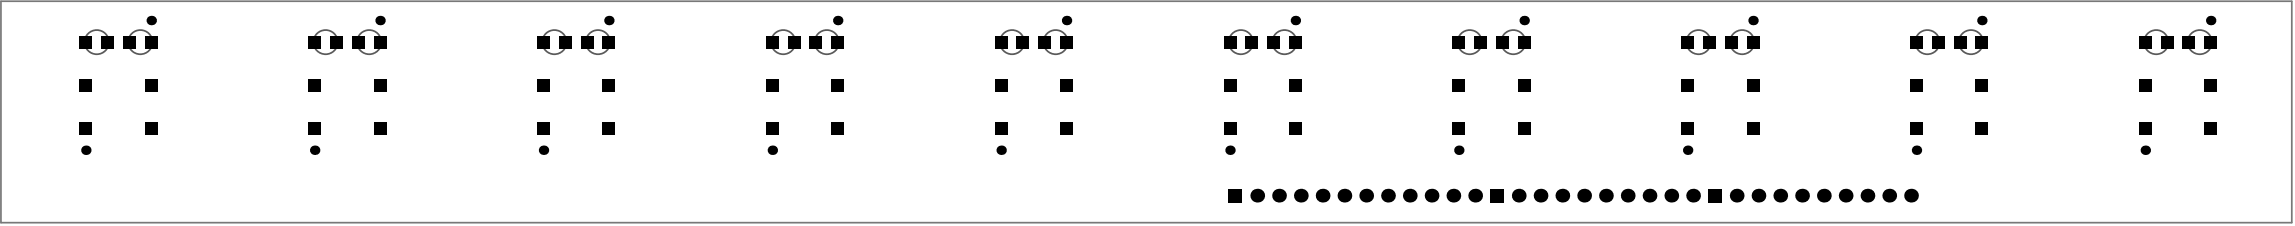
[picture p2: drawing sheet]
<svg xmlns="http://www.w3.org/2000/svg" width="890mm" height="87mm" viewBox="0 0 890 87" stroke-linecap="round" stroke-linejoin="round" font-family="sans-serif">
<path d="M.4 .5h888.8v85.7h-888.8z" fill="none" stroke="#787878" stroke-width=".66"/>
<g fill="none" stroke="#5a5a5a" stroke-width=".68">
<circle cx="37.6" cy="16.3" r="4.7"/>
<circle cx="54.5" cy="16.3" r="4.7"/>
<circle cx="126.3" cy="16.3" r="4.7"/>
<circle cx="143.3" cy="16.3" r="4.7"/>
<circle cx="215.1" cy="16.3" r="4.7"/>
<circle cx="232" cy="16.3" r="4.7"/>
<circle cx="303.9" cy="16.3" r="4.7"/>
<circle cx="320.8" cy="16.3" r="4.7"/>
<circle cx="392.7" cy="16.3" r="4.7"/>
<circle cx="409.6" cy="16.3" r="4.7"/>
<circle cx="481.5" cy="16.3" r="4.7"/>
<circle cx="498.4" cy="16.3" r="4.7"/>
<circle cx="570.2" cy="16.3" r="4.7"/>
<circle cx="587.2" cy="16.3" r="4.7"/>
<circle cx="659" cy="16.3" r="4.7"/>
<circle cx="675.9" cy="16.3" r="4.7"/>
<circle cx="747.8" cy="16.3" r="4.7"/>
<circle cx="764.7" cy="16.3" r="4.7"/>
<circle cx="836.6" cy="16.3" r="4.7"/>
<circle cx="853.5" cy="16.3" r="4.7"/>
</g>
<g fill="#000">
<circle cx="58.7" cy="7.9" r="1.83"/>
<circle cx="147.5" cy="7.9" r="1.83"/>
<circle cx="236.2" cy="7.9" r="1.83"/>
<circle cx="325" cy="7.9" r="1.83"/>
<circle cx="413.8" cy="7.9" r="1.83"/>
<circle cx="502.6" cy="7.9" r="1.83"/>
<circle cx="591.4" cy="7.9" r="1.83"/>
<circle cx="680.1" cy="7.9" r="1.83"/>
<circle cx="768.9" cy="7.9" r="1.83"/>
<circle cx="857.7" cy="7.9" r="1.83"/>
<circle cx="33.3" cy="58.2" r="1.83"/>
<circle cx="122.1" cy="58.2" r="1.83"/>
<circle cx="210.9" cy="58.2" r="1.83"/>
<circle cx="299.7" cy="58.2" r="1.83"/>
<circle cx="388.4" cy="58.2" r="1.83"/>
<circle cx="477.2" cy="58.2" r="1.83"/>
<circle cx="566" cy="58.2" r="1.83"/>
<circle cx="654.8" cy="58.2" r="1.83"/>
<circle cx="743.6" cy="58.2" r="1.83"/>
<circle cx="832.3" cy="58.2" r="1.83"/>
<circle cx="487.8" cy="75.7" r="2.66"/>
<circle cx="496.2" cy="75.7" r="2.66"/>
<circle cx="504.7" cy="75.7" r="2.66"/>
<circle cx="513.2" cy="75.7" r="2.66"/>
<circle cx="521.6" cy="75.7" r="2.66"/>
<circle cx="530.1" cy="75.7" r="2.66"/>
<circle cx="538.5" cy="75.7" r="2.66"/>
<circle cx="547" cy="75.7" r="2.66"/>
<circle cx="555.4" cy="75.7" r="2.66"/>
<circle cx="563.9" cy="75.7" r="2.66"/>
<circle cx="572.3" cy="75.7" r="2.66"/>
<circle cx="589.2" cy="75.7" r="2.66"/>
<circle cx="597.7" cy="75.7" r="2.66"/>
<circle cx="606.2" cy="75.7" r="2.66"/>
<circle cx="614.6" cy="75.7" r="2.66"/>
<circle cx="623.1" cy="75.7" r="2.66"/>
<circle cx="631.5" cy="75.7" r="2.66"/>
<circle cx="640" cy="75.7" r="2.66"/>
<circle cx="648.4" cy="75.7" r="2.66"/>
<circle cx="656.9" cy="75.7" r="2.66"/>
<circle cx="673.8" cy="75.7" r="2.66"/>
<circle cx="682.3" cy="75.7" r="2.66"/>
<circle cx="690.7" cy="75.7" r="2.66"/>
<circle cx="699.2" cy="75.7" r="2.66"/>
<circle cx="707.6" cy="75.7" r="2.66"/>
<circle cx="716.1" cy="75.7" r="2.66"/>
<circle cx="724.5" cy="75.7" r="2.66"/>
<circle cx="733" cy="75.7" r="2.66"/>
<circle cx="741.4" cy="75.7" r="2.66"/>
</g>
<g fill="#000">
<path d="M30.9 14h4.8v4.7h-4.8z" fill-rule="evenodd"/>
<path d="M39.4 14h4.7v4.7h-4.7z" fill-rule="evenodd"/>
<path d="M47.9 14h4.7v4.7h-4.7z" fill-rule="evenodd"/>
<path d="M56.3 14h4.7v4.7h-4.7z" fill-rule="evenodd"/>
<path d="M119.7 14h4.8v4.7h-4.8z" fill-rule="evenodd"/>
<path d="M128.2 14h4.7v4.7h-4.7z" fill-rule="evenodd"/>
<path d="M136.6 14h4.8v4.7h-4.8z" fill-rule="evenodd"/>
<path d="M145.1 14h4.7v4.7h-4.7z" fill-rule="evenodd"/>
<path d="M208.5 14h4.7v4.7h-4.7z" fill-rule="evenodd"/>
<path d="M217 14h4.7v4.7h-4.7z" fill-rule="evenodd"/>
<path d="M225.4 14h4.8v4.7h-4.8z" fill-rule="evenodd"/>
<path d="M233.9 14h4.7v4.7h-4.7z" fill-rule="evenodd"/>
<path d="M297.3 14h4.7v4.7h-4.7z" fill-rule="evenodd"/>
<path d="M305.7 14h4.8v4.7h-4.8z" fill-rule="evenodd"/>
<path d="M314.2 14h4.7v4.7h-4.7z" fill-rule="evenodd"/>
<path d="M322.7 14h4.7v4.7h-4.7z" fill-rule="evenodd"/>
<path d="M386.1 14h4.7v4.7h-4.7z" fill-rule="evenodd"/>
<path d="M394.5 14h4.8v4.7h-4.8z" fill-rule="evenodd"/>
<path d="M403 14h4.7v4.7h-4.7z" fill-rule="evenodd"/>
<path d="M411.4 14h4.8v4.7h-4.8z" fill-rule="evenodd"/>
<path d="M474.8 14h4.8v4.7h-4.8z" fill-rule="evenodd"/>
<path d="M483.3 14h4.7v4.7h-4.7z" fill-rule="evenodd"/>
<path d="M491.8 14h4.7v4.7h-4.7z" fill-rule="evenodd"/>
<path d="M500.2 14h4.7v4.7h-4.7z" fill-rule="evenodd"/>
<path d="M563.6 14h4.8v4.7h-4.8z" fill-rule="evenodd"/>
<path d="M572.1 14h4.7v4.7h-4.7z" fill-rule="evenodd"/>
<path d="M580.5 14h4.8v4.7h-4.8z" fill-rule="evenodd"/>
<path d="M589 14h4.7v4.7h-4.7z" fill-rule="evenodd"/>
<path d="M652.4 14h4.7v4.7h-4.7z" fill-rule="evenodd"/>
<path d="M660.9 14h4.7v4.7h-4.7z" fill-rule="evenodd"/>
<path d="M669.3 14h4.8v4.7h-4.8z" fill-rule="evenodd"/>
<path d="M677.8 14h4.7v4.7h-4.7z" fill-rule="evenodd"/>
<path d="M741.2 14h4.7v4.7h-4.7z" fill-rule="evenodd"/>
<path d="M749.6 14h4.8v4.7h-4.8z" fill-rule="evenodd"/>
<path d="M758.1 14h4.7v4.7h-4.7z" fill-rule="evenodd"/>
<path d="M766.6 14h4.7v4.7h-4.7z" fill-rule="evenodd"/>
<path d="M830 14h4.7v4.7h-4.7z" fill-rule="evenodd"/>
<path d="M838.4 14h4.8v4.7h-4.8z" fill-rule="evenodd"/>
<path d="M846.9 14h4.7v4.7h-4.7z" fill-rule="evenodd"/>
<path d="M855.3 14h4.8v4.7h-4.8z" fill-rule="evenodd"/>
<path d="M30.8 30.6h5v4.9h-5z" fill-rule="evenodd"/>
<path d="M56.2 30.6h5v4.9h-5z" fill-rule="evenodd"/>
<path d="M119.6 30.6h5v4.9h-5z" fill-rule="evenodd"/>
<path d="M145 30.6h5v4.9h-5z" fill-rule="evenodd"/>
<path d="M208.4 30.6h5v4.9h-5z" fill-rule="evenodd"/>
<path d="M233.7 30.6h5v4.9h-5z" fill-rule="evenodd"/>
<path d="M297.2 30.6h5v4.9h-5z" fill-rule="evenodd"/>
<path d="M322.5 30.6h5v4.9h-5z" fill-rule="evenodd"/>
<path d="M385.9 30.6h5v4.9h-5z" fill-rule="evenodd"/>
<path d="M411.3 30.6h5v4.9h-5z" fill-rule="evenodd"/>
<path d="M474.7 30.6h5v4.9h-5z" fill-rule="evenodd"/>
<path d="M500.1 30.6h5v4.9h-5z" fill-rule="evenodd"/>
<path d="M563.5 30.6h5v4.9h-5z" fill-rule="evenodd"/>
<path d="M588.9 30.6h5v4.9h-5z" fill-rule="evenodd"/>
<path d="M652.3 30.6h5v4.9h-5z" fill-rule="evenodd"/>
<path d="M677.6 30.6h5v4.9h-5z" fill-rule="evenodd"/>
<path d="M741.1 30.6h5v4.9h-5z" fill-rule="evenodd"/>
<path d="M766.4 30.6h5v4.9h-5z" fill-rule="evenodd"/>
<path d="M829.8 30.6h5v4.9h-5z" fill-rule="evenodd"/>
<path d="M855.2 30.6h5v4.9h-5z" fill-rule="evenodd"/>
<path d="M30.8 47.3h5v5h-5z" fill-rule="evenodd"/>
<path d="M56.2 47.3h5v5h-5z" fill-rule="evenodd"/>
<path d="M119.6 47.3h5v5h-5z" fill-rule="evenodd"/>
<path d="M145 47.3h5v5h-5z" fill-rule="evenodd"/>
<path d="M208.4 47.3h5v5h-5z" fill-rule="evenodd"/>
<path d="M233.7 47.3h5v5h-5z" fill-rule="evenodd"/>
<path d="M297.2 47.3h5v5h-5z" fill-rule="evenodd"/>
<path d="M322.5 47.3h5v5h-5z" fill-rule="evenodd"/>
<path d="M385.9 47.3h5v5h-5z" fill-rule="evenodd"/>
<path d="M411.3 47.3h5v5h-5z" fill-rule="evenodd"/>
<path d="M474.7 47.3h5v5h-5z" fill-rule="evenodd"/>
<path d="M500.1 47.3h5v5h-5z" fill-rule="evenodd"/>
<path d="M563.5 47.3h5v5h-5z" fill-rule="evenodd"/>
<path d="M588.9 47.3h5v5h-5z" fill-rule="evenodd"/>
<path d="M652.3 47.3h5v5h-5z" fill-rule="evenodd"/>
<path d="M677.6 47.3h5v5h-5z" fill-rule="evenodd"/>
<path d="M741.1 47.3h5v5h-5z" fill-rule="evenodd"/>
<path d="M766.4 47.3h5v5h-5z" fill-rule="evenodd"/>
<path d="M829.8 47.3h5v5h-5z" fill-rule="evenodd"/>
<path d="M855.2 47.3h5v5h-5z" fill-rule="evenodd"/>
<path d="M476.7 73.1h5.3v5.3h-5.3z" fill-rule="evenodd"/>
<path d="M578.1 73.1h5.4v5.3h-5.4z" fill-rule="evenodd"/>
<path d="M662.7 73.1h5.3v5.3h-5.3z" fill-rule="evenodd"/>
</g>
</svg>
